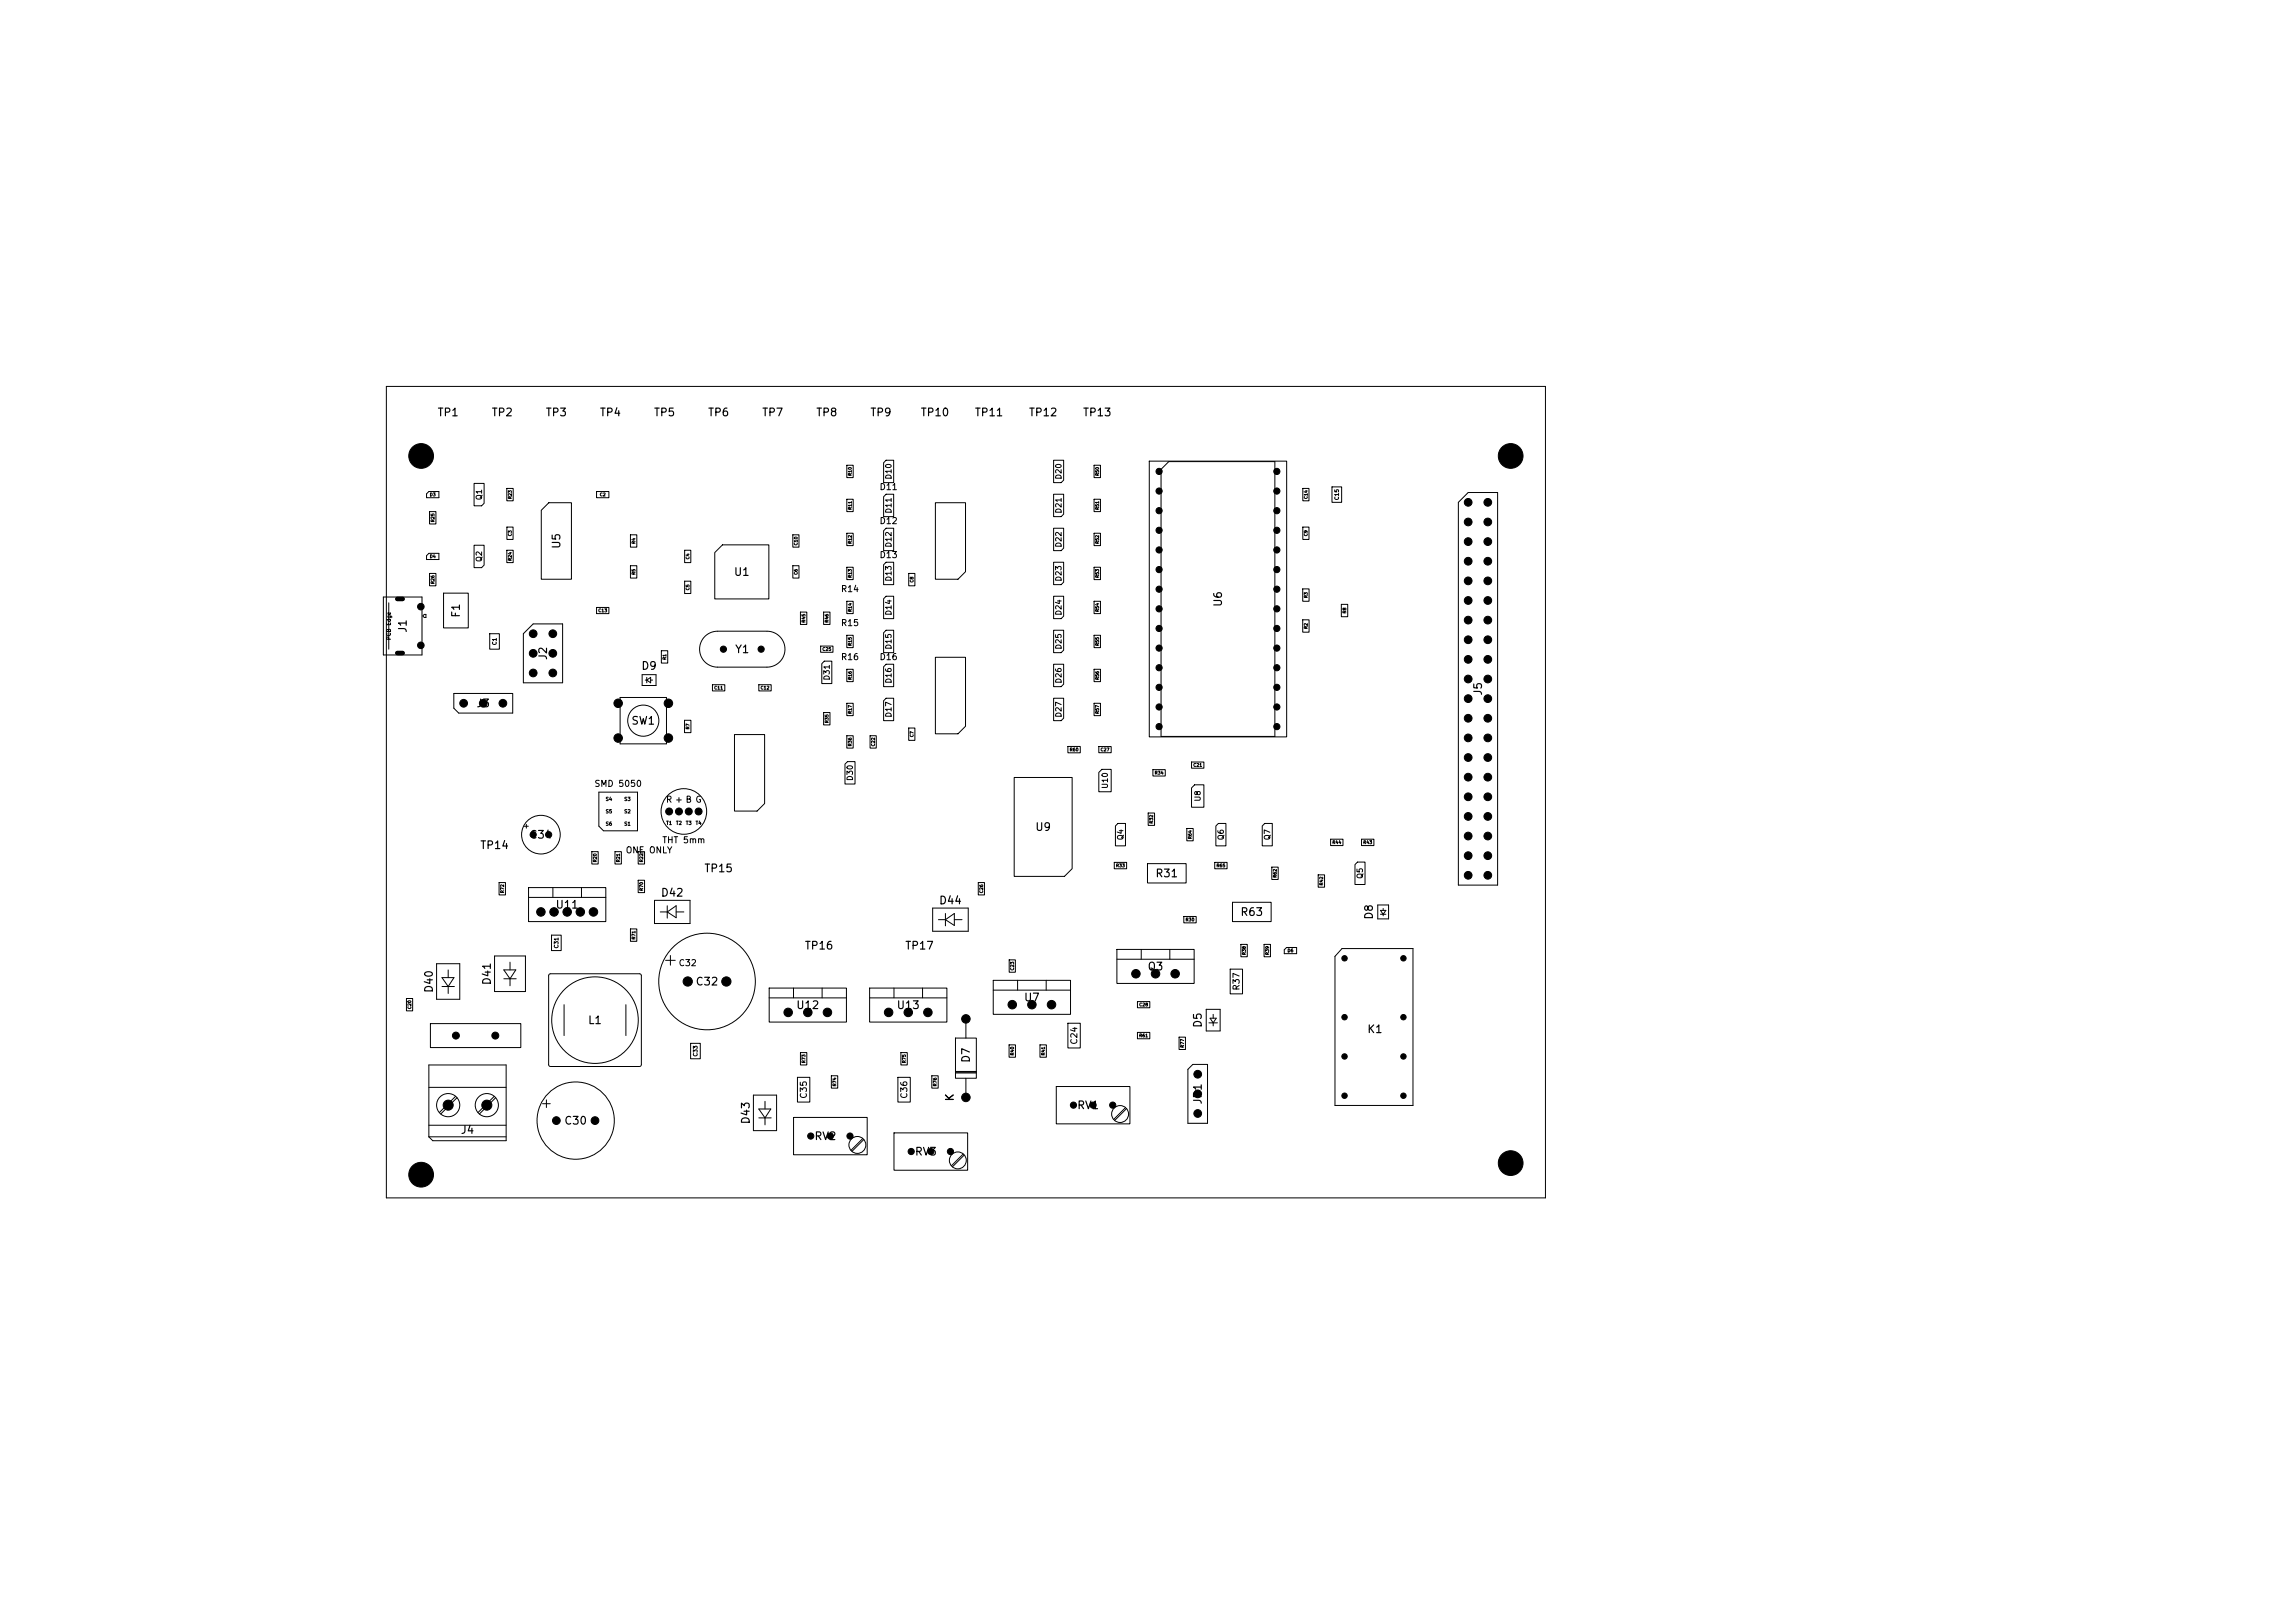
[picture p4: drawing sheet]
<svg xmlns="http://www.w3.org/2000/svg" width="297mm" height="210mm" viewBox="0 0 297 210" stroke-linecap="round" stroke-linejoin="round" font-family="sans-serif">
<defs><g id="words">
<g font-size="1">
<text x="56.5" y="54.1">TP1</text>
<text x="63.5" y="54.1">TP2</text>
<text x="70.5" y="54.1">TP3</text>
<text x="77.5" y="54.1">TP4</text>
<text x="84.5" y="54.1">TP5</text>
<text x="91.5" y="54.1">TP6</text>
<text x="98.5" y="54.1">TP7</text>
<text x="105.5" y="54.1">TP8</text>
<text x="112.5" y="54.1">TP9</text>
<text x="119.1" y="54.1">TP10</text>
<text x="126.1" y="54.1">TP11</text>
<text x="133.1" y="54.1">TP12</text>
<text x="140.1" y="54.1">TP13</text>
<text x="72.8" y="71.1" transform="rotate(-90 72.8 71.1)">U5</text>
<text x="94.9" y="74.8">U1</text>
<text x="52.9" y="82" transform="rotate(-90 52.9 82)">J1</text>
<text x="59.8" y="80" transform="rotate(-90 59.8 80)">F1</text>
<text x="158.4" y="78.6" transform="rotate(-90 158.4 78.6)">U6</text>
<text x="71" y="85.5" transform="rotate(-90 71 85.5)">J2</text>
<text x="82.9" y="86.9">D9</text>
<text x="95.1" y="84.8">Y1</text>
<text x="61.6" y="91.8">J3</text>
<text x="81.6" y="94">SW1</text>
<text x="192" y="90.1" transform="rotate(-90 192 90.1)">J5</text>
<text x="133.9" y="107.8">U9</text>
<text x="62.1" y="110.1">TP14</text>
<text x="68.4" y="108.8">C34</text>
<text x="91.1" y="113.1">TP15</text>
<text x="149.4" y="113.8">R31</text>
<text x="71.8" y="117.8">U11</text>
<text x="85.4" y="116.3">D42</text>
<text x="121.4" y="117.3">D44</text>
<text x="160.4" y="118.8">R63</text>
<text x="177.9" y="119.1" transform="rotate(-90 177.9 119.1)">D8</text>
<text x="104.1" y="123.1">TP16</text>
<text x="117.1" y="123.1">TP17</text>
<text x="148.4" y="125.8">Q3</text>
<text x="56.3" y="128.6" transform="rotate(-90 56.3 128.6)">D40</text>
<text x="63.8" y="127.6" transform="rotate(-90 63.8 127.6)">D41</text>
<text x="89.9" y="127.8">C32</text>
<text x="103" y="130.8">U12</text>
<text x="116" y="130.8">U13</text>
<text x="132.4" y="129.8">U7</text>
<text x="76" y="132.8">L1</text>
<text x="125.8" y="137.6" transform="rotate(-90 125.8 137.6)">D7</text>
<text x="155.8" y="133.1" transform="rotate(-90 155.8 133.1)">D5</text>
<text x="176.9" y="133.9">K1</text>
<text x="123.7" y="142.6" transform="rotate(-90 123.7 142.6)">K</text>
<text x="139.3" y="143.8">RV1</text>
<text x="155.8" y="143" transform="rotate(-90 155.8 143)">JP1</text>
<text x="59.5" y="147">J4</text>
<text x="72.9" y="145.8">C30</text>
<text x="97.3" y="145.6" transform="rotate(-90 97.3 145.6)">D43</text>
<text x="105.3" y="147.8">RV2</text>
<text x="118.3" y="149.8">RV3</text>
</g>
<g font-size=".8">
<text x="113.8" y="63.6">D11</text>
<text x="113.8" y="68">D12</text>
<text x="108.8" y="76.8">R14</text>
<text x="113.8" y="72.4">D13</text>
<text x="108.8" y="81.2">R15</text>
<text x="108.8" y="85.6">R16</text>
<text x="113.8" y="85.6">D16</text>
<text x="76.9" y="102">SMD 5050</text>
<text x="86.1" y="104.1">R + B G</text>
<text x="80.9" y="110.6">ONE ONLY</text>
<text x="85.6" y="109.3">THT 5mm</text>
<text x="87.8" y="125.2">C32</text>
<text x="160.6" y="128.2" transform="rotate(-90 160.6 128.2)">R37</text>
<text x="139.6" y="135.2" transform="rotate(-90 139.6 135.2)">C24</text>
<text x="104.6" y="142.2" transform="rotate(-90 104.6 142.2)">C35</text>
<text x="117.6" y="142.2" transform="rotate(-90 117.6 142.2)">C36</text>
</g>
<g font-size=".7">
<text x="62.5" y="64.8" transform="rotate(-90 62.5 64.8)">Q1</text>
<text x="115.5" y="62.1" transform="rotate(-90 115.5 62.1)">D10</text>
<text x="137.5" y="62.1" transform="rotate(-90 137.5 62.1)">D20</text>
<text x="115.5" y="70.9" transform="rotate(-90 115.5 70.9)">D12</text>
<text x="115.5" y="66.5" transform="rotate(-90 115.5 66.5)">D11</text>
<text x="137.5" y="70.9" transform="rotate(-90 137.5 70.9)">D22</text>
<text x="137.5" y="66.5" transform="rotate(-90 137.5 66.5)">D21</text>
<text x="62.5" y="72.8" transform="rotate(-90 62.5 72.8)">Q2</text>
<text x="115.5" y="75.3" transform="rotate(-90 115.5 75.3)">D13</text>
<text x="137.5" y="75.3" transform="rotate(-90 137.5 75.3)">D23</text>
<text x="115.5" y="79.7" transform="rotate(-90 115.5 79.7)">D14</text>
<text x="137.5" y="79.7" transform="rotate(-90 137.5 79.7)">D24</text>
<text x="107.5" y="88.1" transform="rotate(-90 107.5 88.1)">D31</text>
<text x="115.5" y="88.5" transform="rotate(-90 115.5 88.5)">D16</text>
<text x="115.5" y="84.1" transform="rotate(-90 115.5 84.1)">D15</text>
<text x="137.5" y="88.5" transform="rotate(-90 137.5 88.5)">D26</text>
<text x="137.5" y="84.1" transform="rotate(-90 137.5 84.1)">D25</text>
<text x="115.5" y="92.9" transform="rotate(-90 115.5 92.9)">D17</text>
<text x="137.5" y="92.9" transform="rotate(-90 137.5 92.9)">D27</text>
<text x="110.5" y="101.1" transform="rotate(-90 110.5 101.1)">D30</text>
<text x="143.5" y="102.1" transform="rotate(-90 143.5 102.1)">U10</text>
<text x="155.5" y="103.8" transform="rotate(-90 155.5 103.8)">U8</text>
<text x="145.5" y="108.8" transform="rotate(-90 145.5 108.8)">Q4</text>
<text x="158.5" y="108.8" transform="rotate(-90 158.5 108.8)">Q6</text>
<text x="164.5" y="108.8" transform="rotate(-90 164.5 108.8)">Q7</text>
<text x="176.5" y="113.8" transform="rotate(-90 176.5 113.8)">Q5</text>
</g>
<g font-size=".5">
<text x="173.4" y="64.8" transform="rotate(-90 173.4 64.8)">C15</text>
<text x="50.7" y="82.9" transform="rotate(-90 50.7 82.9)">PCB Edge</text>
<text x="64.4" y="83.5" transform="rotate(-90 64.4 83.5)">C1</text>
<text x="72.4" y="122.8" transform="rotate(-90 72.4 122.8)">C31</text>
<text x="90.4" y="136.8" transform="rotate(-90 90.4 136.8)">C33</text>
</g>
<g font-size=".4">
<text x="55.6" y="64.3">D3</text>
<text x="66.3" y="64.6" transform="rotate(-90 66.3 64.6)">R23</text>
<text x="77.6" y="64.3">C2</text>
<text x="110.3" y="61.6" transform="rotate(-90 110.3 61.6)">R10</text>
<text x="142.3" y="61.6" transform="rotate(-90 142.3 61.6)">R50</text>
<text x="169.3" y="64.6" transform="rotate(-90 169.3 64.6)">C14</text>
<text x="56.3" y="67.6" transform="rotate(-90 56.3 67.6)">R25</text>
<text x="66.3" y="69.4" transform="rotate(-90 66.3 69.4)">C3</text>
<text x="82.3" y="70.4" transform="rotate(-90 82.3 70.4)">R4</text>
<text x="103.3" y="70.6" transform="rotate(-90 103.3 70.6)">C10</text>
<text x="110.3" y="70.4" transform="rotate(-90 110.3 70.4)">R12</text>
<text x="110.3" y="66" transform="rotate(-90 110.3 66)">R11</text>
<text x="142.3" y="70.4" transform="rotate(-90 142.3 70.4)">R52</text>
<text x="142.3" y="66" transform="rotate(-90 142.3 66)">R51</text>
<text x="169.3" y="69.4" transform="rotate(-90 169.3 69.4)">C9</text>
<text x="55.6" y="72.3">D4</text>
<text x="56.3" y="75.6" transform="rotate(-90 56.3 75.6)">R26</text>
<text x="66.3" y="72.6" transform="rotate(-90 66.3 72.6)">R24</text>
<text x="82.3" y="74.4" transform="rotate(-90 82.3 74.4)">R5</text>
<text x="89.3" y="76.4" transform="rotate(-90 89.3 76.4)">C5</text>
<text x="89.3" y="72.4" transform="rotate(-90 89.3 72.4)">C4</text>
<text x="103.3" y="74.4" transform="rotate(-90 103.3 74.4)">C6</text>
<text x="110.3" y="74.8" transform="rotate(-90 110.3 74.8)">R13</text>
<text x="118.3" y="75.4" transform="rotate(-90 118.3 75.4)">C8</text>
<text x="142.3" y="74.8" transform="rotate(-90 142.3 74.8)">R53</text>
<text x="169.3" y="77.4" transform="rotate(-90 169.3 77.4)">R3</text>
<text x="77.4" y="79.3">C13</text>
<text x="104.3" y="80.6" transform="rotate(-90 104.3 80.6)">R45</text>
<text x="107.3" y="80.6" transform="rotate(-90 107.3 80.6)">R46</text>
<text x="110.3" y="83.6" transform="rotate(-90 110.3 83.6)">R15</text>
<text x="110.3" y="79.2" transform="rotate(-90 110.3 79.2)">R14</text>
<text x="142.3" y="83.6" transform="rotate(-90 142.3 83.6)">R55</text>
<text x="142.3" y="79.2" transform="rotate(-90 142.3 79.2)">R54</text>
<text x="169.3" y="81.4" transform="rotate(-90 169.3 81.4)">R2</text>
<text x="174.3" y="79.4" transform="rotate(-90 174.3 79.4)">R8</text>
<text x="86.3" y="85.4" transform="rotate(-90 86.3 85.4)">R1</text>
<text x="92.4" y="89.3">C11</text>
<text x="98.4" y="89.3">C12</text>
<text x="106.4" y="84.3">C25</text>
<text x="110.3" y="88" transform="rotate(-90 110.3 88)">R16</text>
<text x="142.3" y="88" transform="rotate(-90 142.3 88)">R56</text>
<text x="89.3" y="94.4" transform="rotate(-90 89.3 94.4)">R7</text>
<text x="107.3" y="93.6" transform="rotate(-90 107.3 93.6)">R35</text>
<text x="110.3" y="92.4" transform="rotate(-90 110.3 92.4)">R17</text>
<text x="118.3" y="95.4" transform="rotate(-90 118.3 95.4)">C7</text>
<text x="142.3" y="92.4" transform="rotate(-90 142.3 92.4)">R57</text>
<text x="110.3" y="96.6" transform="rotate(-90 110.3 96.6)">R36</text>
<text x="113.3" y="96.6" transform="rotate(-90 113.3 96.6)">C22</text>
<text x="138.4" y="97.3">R60</text>
<text x="142.4" y="97.3">C27</text>
<text x="149.4" y="100.3">R34</text>
<text x="154.4" y="99.3">C21</text>
<text x="78.3" y="103.7">S4</text>
<text x="78.3" y="105.3">S5</text>
<text x="78.3" y="106.9">S6</text>
<text x="80.7" y="103.7">S3</text>
<text x="80.7" y="105.3">S2</text>
<text x="80.7" y="106.9">S1</text>
<text x="86.2" y="106.8">T1</text>
<text x="87.4" y="106.8">T2</text>
<text x="88.7" y="106.8">T3</text>
<text x="90" y="106.8">T4</text>
<text x="149.3" y="106.6" transform="rotate(-90 149.3 106.6)">R32</text>
<text x="77.3" y="111.6" transform="rotate(-90 77.3 111.6)">R20</text>
<text x="80.3" y="111.6" transform="rotate(-90 80.3 111.6)">R21</text>
<text x="83.3" y="111.6" transform="rotate(-90 83.3 111.6)">R22</text>
<text x="144.4" y="112.3">R33</text>
<text x="154.3" y="108.6" transform="rotate(-90 154.3 108.6)">R64</text>
<text x="157.4" y="112.3">R65</text>
<text x="165.3" y="113.6" transform="rotate(-90 165.3 113.6)">R62</text>
<text x="172.4" y="109.3">R44</text>
<text x="176.4" y="109.3">R43</text>
<text x="65.3" y="115.6" transform="rotate(-90 65.3 115.6)">R72</text>
<text x="83.3" y="115.3" transform="rotate(-90 83.3 115.3)">R70</text>
<text x="127.3" y="115.6" transform="rotate(-90 127.3 115.6)">C26</text>
<text x="153.4" y="119.3">R30</text>
<text x="171.3" y="114.6" transform="rotate(-90 171.3 114.6)">R42</text>
<text x="82.3" y="121.6" transform="rotate(-90 82.3 121.6)">R71</text>
<text x="131.3" y="125.6" transform="rotate(-90 131.3 125.6)">C23</text>
<text x="161.3" y="123.6" transform="rotate(-90 161.3 123.6)">R38</text>
<text x="164.3" y="123.6" transform="rotate(-90 164.3 123.6)">R39</text>
<text x="166.6" y="123.3">D6</text>
<text x="53.3" y="130.6" transform="rotate(-90 53.3 130.6)">C20</text>
<text x="147.4" y="130.3">C28</text>
<text x="104.3" y="137.6" transform="rotate(-90 104.3 137.6)">R73</text>
<text x="117.3" y="137.6" transform="rotate(-90 117.3 137.6)">R75</text>
<text x="131.3" y="136.6" transform="rotate(-90 131.3 136.6)">R40</text>
<text x="135.3" y="136.6" transform="rotate(-90 135.3 136.6)">R41</text>
<text x="147.4" y="134.3">R61</text>
<text x="153.3" y="135.6" transform="rotate(-90 153.3 135.6)">R77</text>
<text x="108.3" y="140.6" transform="rotate(-90 108.3 140.6)">R74</text>
<text x="121.3" y="140.6" transform="rotate(-90 121.3 140.6)">R76</text>
</g>
</g></defs>
<g fill="none" stroke="#000" stroke-width=".13">
<path d="M50 50h150v105h-150zM114.7 59.6h1v2.8h-1.3v-2.5zM136.3 59.6h1.3v2.5l-.3 .3h-1zM148.7 59.7h17.8v35.7h-17.8zM151.3 59.7h13.7v35.6h-14.7v-34.6zM49.6 77.3h5v7.5h-5zM50.3 78v6M54.9 79.5h.2v.4h-.2l-.2-.2zM55.2 63.9l.3-.3h1.3v.8h-1.6zM55.2 71.9l.3-.3h1.3v.8h-1.6zM55.6 74.2h.8v1.6h-.8zM55.6 66.2h.8v1.6h-.8z"/>
<path d="M57.4 76.7h3.2v4.6h-3.2zM61.3 70.6h1.4v2.5l-.4 .3h-1zM61.3 62.6h1.4v2.5l-.4 .3h-1zM65.6 63.2h.8v1.6h-.8zM65.6 71.2h.8v1.6h-.8zM65.6 68.2h.8v1.6h-.8zM71 65h3v10h-4v-9zM77.2 78.6h1.6v.8h-1.6zM77.2 63.6h1.6v.8h-1.6zM81.6 69.2h.8v1.6h-.8zM81.6 73.2h.8v1.6h-.8zM88.6 75.2h.8v1.6h-.8z"/>
<path d="M88.6 71.2h.8v1.6h-.8zM93.5 70.5h6v7h-7v-6zM102.6 73.2h.8v1.6h-.8zM102.6 69.2h.8v1.6h-.8zM103.6 79.2h.8v1.6h-.8zM106.6 79.2h.8v1.6h-.8zM109.6 60.2h.8v1.6h-.8zM109.6 64.6h.8v1.6h-.8zM109.6 77.8h.8v1.6h-.8zM109.6 73.4h.8v1.6h-.8zM109.6 69h.8v1.6h-.8zM114.7 77.1h1v2.9h-1.3v-2.5z"/>
<path d="M114.7 72.7h1v3h-1.3v-2.6zM114.7 68.3h1v3h-1.3v-2.6zM114.7 64h1v2.9h-1.3v-2.6zM117.6 74.2h.8v1.6h-.8zM121.1 65h3.8v9l-.9 1h-2.9zM136.3 72.7h1.3v2.6l-.3 .4h-1zM136.3 77.1h1.3v2.6l-.3 .3h-1zM136.3 64h1.3v2.5l-.3 .4h-1zM136.3 68.3h1.3v2.6l-.3 .4h-1zM141.6 60.2h.8v1.6h-.8zM141.6 69h.8v1.6h-.8zM141.6 77.8h.8v1.6h-.8z"/>
<path d="M141.6 73.4h.8v1.6h-.8zM141.6 64.6h.8v1.6h-.8zM168.6 76.2h.8v1.6h-.8zM168.6 68.2h.8v1.6h-.8zM168.6 63.2h.8v1.6h-.8zM172.4 63h1.2v2h-1.2zM173.6 78.2h.8v1.6h-.8zM188.7 65l1.3-1.3h3.8v50.8h-5.1zM58.7 89.7h7.6v2.6h-6.9l-.7-.7zM63.4 82h1.2v2h-1.2zM67.7 82l1.3-1.3h3.8v7.7h-5.1zM80.2 90.3h6v6h-6z"/>
<path d="M83.1 87.3h1.8v1.4h-1.8zM83.5 88h.2M83.7 87.7v.7M83.7 88l.5-.3v.7zM84.2 88h.2M85.6 84.2h.8v1.6h-.8zM88.6 93.2h.8v1.6h-.8zM91.2 82.4a2.33 2.33 0 0 1 1.7-.7h6.4a2.33 2.33 0 0 1 2.3 2.3 2.33 2.33 0 0 1-2.3 2.3h-6.4a2.33 2.33 0 0 1-2.2-1.4 2.33 2.33 0 0 1 .5-2.5zM92.2 88.6h1.6v.8h-1.6zM95.1 95.1h3.9v8.9l-1 1h-2.9zM98.2 88.6h1.6v.8h-1.6zM106.2 83.6h1.6v.8h-1.6z"/>
<path d="M106.6 92.2h.8v1.6h-.8zM106.7 85.6h1v2.8h-1.3v-2.5zM109.6 82.2h.8v1.6h-.8zM109.6 91h.8v1.6h-.8zM109.6 86.6h.8v1.6h-.8zM109.6 95.2h.8v1.6h-.8zM109.7 98.5h1v2.9h-1.3v-2.5zM112.6 95.2h.8v1.6h-.8zM114.4 86.3l.3-.3h1v2.8h-1.3zM114.7 90.4h1v2.9h-1.3v-2.6zM114.7 81.6h1v2.8h-1.3v-2.5zM117.6 94.2h.8v1.6h-.8z"/>
<path d="M121.1 85.1h3.8v8.9l-.9 1h-2.9zM136.3 86h1.3v2.5l-.3 .3h-1zM136.3 81.6h1.3v2.5l-.3 .3h-1zM136.3 90.4h1.3v2.5l-.3 .4h-1zM138.2 96.6h1.6v.8h-1.6zM141.6 82.2h.8v1.6h-.8zM141.6 86.6h.8v1.6h-.8zM141.6 91h.8v1.6h-.8zM142.2 96.6h1.6v.8h-1.6zM142.6 99.5h1.2v2.9h-1.6v-2.4zM149.2 99.6h1.6v.8h-1.6zM154.2 98.6h1.6v.8h-1.6z"/>
<path d="M168.6 80.2h.8v1.6h-.8zM64.6 114.2h.8v1.6h-.8zM67.9 106.9h.5M68.1 106.7v.5M68.4 114.8h10v4.4h-10zM68.4 116.1h10M71.5 114.9v1.2M75.2 114.9v1.2M76.6 110.2h.8v1.6h-.8zM77.5 102.5h5v5h-4.4l-.6-.6zM79.6 110.2h.8v1.6h-.8zM82.6 113.9h.8v1.6h-.8z"/>
<path d="M82.6 110.2h.8v1.6h-.8zM84.7 116.5h4.6v3h-4.6zM85.4 118h1M86.4 117.2v1.6M86.4 118l1.1-.8v1.6zM87.5 118h1M120.7 117.5h4.6v3h-4.6zM121.4 119h1M122.4 118.2v1.6M122.4 119l1.1-.8v1.6zM123.5 119h1M126.6 114.2h.8v1.6h-.8z"/>
<path d="M131.2 100.6h7.6v11.8l-1 1h-6.6zM144.2 111.6h1.6v.8h-1.6zM144.7 106.5h.9v3h-1.3v-2.6zM148.5 111.8h5v2.4h-5zM148.6 105.2h.8v1.6h-.8zM153.2 118.6h1.6v.8h-1.6zM153.6 107.2h.8v1.6h-.8zM154.6 101.5h1.2v2.9h-1.6v-2.4zM157.2 111.6h1.6v.8h-1.6zM157.7 106.5h.9v3h-1.3v-2.6zM159.5 116.8h5v2.4h-5zM163.3 106.9l.4-.4h.9v3h-1.3z"/>
<path d="M164.6 112.2h.8v1.6h-.8zM170.6 113.2h.8v1.6h-.8zM172.2 108.6h1.6v.8h-1.6zM175.7 111.5h.9v3h-1.3v-2.6zM176.2 108.6h1.6v.8h-1.6zM178.3 117.1h1.4v1.8h-1.4zM178.7 117.8h.6l-.3 .5zM178.7 118.3h.6M179 117.6v.2M179 118.3v.2M52.6 129.2h.8v1.6h-.8zM55.5 137.8h10v9.8h-9.5l-.5-.5z"/>
<path d="M55.7 132.5h11.7v3h-11.7zM56.5 124.7h3v4.6h-3zM57.2 127.6h1.6M57.2 126.5h1.6l-.8 1.1zM58 125.5v1M58 127.6v1M64 123.7h4v4.6h-4zM65.2 126.6h1.6M65.2 125.5h1.6l-.8 1.1zM66 124.5v1M66 126.6v1M71.1 126.1l.2-.1h11.4l.2 .1 .1 .2v11.5l-.1 .1-.2 .1h-11.4l-.2-.1-.1-.1v-11.6z"/>
<path d="M71.4 121h1.2v2h-1.2zM73 130v4M81 130v4M81.6 120.2h.8v1.6h-.8zM86.1 124.3h1.3M86.8 123.6v1.3M89.4 135h1.2v2h-1.2zM99.5 129.1h10M99.5 127.8h10v4.4h-10zM102.7 127.9v1.2M103.2 139.4h1.6v3.2h-1.6zM103.6 136.2h.8v1.6h-.8z"/>
<path d="M106.4 127.9v1.2M107.6 139.2h.8v1.6h-.8zM112.5 129.1h10M112.5 127.8h10v4.4h-10zM115.7 127.9v1.2M116.2 139.4h1.6v3.2h-1.6zM116.6 136.2h.8v1.6h-.8zM119.4 127.9v1.2M120.6 139.2h.8v1.6h-.8zM123.6 134.3h2.8v5.2h-2.8zM123.6 138.6h2.7M123.6 138.7h2.7"/>
<path d="M123.6 138.8h2.7M125 131.8v2.5M125 139.5v2.5M128.5 126.8h10v4.4h-10zM128.5 128.1h10M130.6 135.2h.8v1.6h-.8zM130.6 124.2h.8v1.6h-.8zM131.7 126.9v1.2M134.6 135.2h.8v1.6h-.8zM135.4 126.9v1.2M138.2 132.4h1.6v3.2h-1.6zM144.5 122.8h10v4.4h-10z"/>
<path d="M144.5 124.1h10M147.2 133.6h1.6v.8h-1.6zM147.2 129.6h1.6v.8h-1.6zM147.7 122.9v1.2M151.4 122.9v1.2M152.6 134.2h.8v1.6h-.8zM153.7 138.4l.7-.7h1.9v7.7h-2.6zM156.1 130.6h1.8v2.8h-1.8zM156.4 132.4h1.1M156.6 131.8h.8l-.4 .6zM157 131.3v.5M157 132.4v.4"/>
<path d="M159.2 125.4h1.6v3.2h-1.6zM160.6 122.2h.8v1.6h-.8zM163.6 122.2h.8v1.6h-.8zM166.5 122.6h1.3v.8h-1.6v-.5zM173.7 122.7h9.2v20.3h-10.1v-19.2zM55.5 140.7h10M55.5 145.6h10M55.5 147.1h10M59 141.9l-2.1 2.1M59.1 142l-2.1 2.1M64 141.9l-2.1 2.1M64.1 142l-2.1 2.1"/>
<path d="M70.2 142.8h1M70.7 142.3v1M97.5 141.7h3v4.6h-3zM98.2 144.6h1.6M98.2 143.5h1.6l-.8 1.1zM99 142.5v1M99 144.6v1M102.7 144.6h9.5v4.8h-9.5zM111.7 147.3l-1.6 1.5M111.8 147.5l-1.5 1.5M115.7 146.6h9.5v4.8h-9.5zM124.7 149.3l-1.6 1.5"/>
<path d="M124.8 149.5l-1.5 1.5M136.7 140.6h9.5v4.8h-9.5zM145.7 143.3l-1.6 1.5M145.8 143.5l-1.5 1.5"/>
<circle cx="83.2" cy="93.3" r="2.02"/>
<circle cx="70" cy="108" r="2.5"/>
<circle cx="88.5" cy="105" r="2.95"/>
<circle cx="77" cy="132" r="5.6"/>
<circle cx="91.5" cy="127" r="6.2"/>
<circle cx="58" cy="143" r="1.5"/>
<circle cx="63" cy="143" r="1.5"/>
<circle cx="74.5" cy="145" r="5"/>
<circle cx="111" cy="148.1" r="1.09"/>
<circle cx="124" cy="150.1" r="1.09"/>
<circle cx="145" cy="144.1" r="1.09"/>
</g>
<path d="M51.4 77.5h.7M51.4 84.5h.7" fill="none" stroke="#000" stroke-width=".6"/>
<g fill="#000" stroke="#000" stroke-width=".13">
<circle cx="54.5" cy="59" r="1.6"/>
<circle cx="195.5" cy="59" r="1.6"/>
<circle cx="54.5" cy="78.5" r=".42"/>
<circle cx="150" cy="73.7" r=".4"/>
<circle cx="150" cy="63.5" r=".4"/>
<circle cx="150" cy="66.1" r=".4"/>
<circle cx="150" cy="71.2" r=".4"/>
<circle cx="150" cy="61" r=".4"/>
<circle cx="150" cy="76.2" r=".4"/>
<circle cx="150" cy="78.8" r=".4"/>
<circle cx="150" cy="68.6" r=".4"/>
<circle cx="165.2" cy="68.6" r=".4"/>
<circle cx="165.2" cy="66.1" r=".4"/>
<circle cx="165.2" cy="73.7" r=".4"/>
<circle cx="165.2" cy="78.8" r=".4"/>
<circle cx="165.2" cy="63.5" r=".4"/>
<circle cx="165.2" cy="61" r=".4"/>
<circle cx="165.2" cy="76.2" r=".4"/>
<circle cx="165.2" cy="71.2" r=".4"/>
<circle cx="190" cy="72.6" r=".5"/>
<circle cx="190" cy="65" r=".5"/>
<circle cx="190" cy="70.1" r=".5"/>
<circle cx="190" cy="75.2" r=".5"/>
<circle cx="190" cy="77.7" r=".5"/>
<circle cx="190" cy="67.5" r=".5"/>
<circle cx="192.5" cy="70.1" r=".5"/>
<circle cx="192.5" cy="65" r=".5"/>
<circle cx="192.5" cy="72.6" r=".5"/>
<circle cx="192.5" cy="77.7" r=".5"/>
<circle cx="192.5" cy="75.2" r=".5"/>
<circle cx="192.5" cy="67.5" r=".5"/>
<circle cx="54.5" cy="83.5" r=".42"/>
<circle cx="60" cy="91" r=".5"/>
<circle cx="62.5" cy="91" r=".5"/>
<circle cx="65.1" cy="91" r=".5"/>
<circle cx="69" cy="84.5" r=".5"/>
<circle cx="69" cy="87.1" r=".5"/>
<circle cx="69" cy="82" r=".5"/>
<circle cx="71.5" cy="84.5" r=".5"/>
<circle cx="71.5" cy="87.1" r=".5"/>
<circle cx="71.5" cy="82" r=".5"/>
<circle cx="80" cy="95.5" r=".55"/>
<circle cx="80" cy="91" r=".55"/>
<circle cx="86.5" cy="95.5" r=".55"/>
<circle cx="86.5" cy="91" r=".55"/>
<circle cx="93.6" cy="84" r=".4"/>
<circle cx="98.5" cy="84" r=".4"/>
<circle cx="150" cy="88.9" r=".4"/>
<circle cx="150" cy="94" r=".4"/>
<circle cx="150" cy="91.5" r=".4"/>
<circle cx="150" cy="86.4" r=".4"/>
<circle cx="150" cy="83.9" r=".4"/>
<circle cx="150" cy="81.3" r=".4"/>
<circle cx="165.2" cy="86.4" r=".4"/>
<circle cx="165.2" cy="88.9" r=".4"/>
<circle cx="165.2" cy="94" r=".4"/>
<circle cx="165.2" cy="81.3" r=".4"/>
<circle cx="165.2" cy="91.5" r=".4"/>
<circle cx="165.2" cy="83.9" r=".4"/>
<circle cx="190" cy="85.3" r=".5"/>
<circle cx="190" cy="80.2" r=".5"/>
<circle cx="190" cy="95.5" r=".5"/>
<circle cx="190" cy="82.8" r=".5"/>
<circle cx="190" cy="92.9" r=".5"/>
<circle cx="190" cy="98" r=".5"/>
<circle cx="190" cy="90.4" r=".5"/>
<circle cx="190" cy="87.9" r=".5"/>
<circle cx="192.5" cy="92.9" r=".5"/>
<circle cx="192.5" cy="87.9" r=".5"/>
<circle cx="192.5" cy="90.4" r=".5"/>
<circle cx="192.5" cy="95.5" r=".5"/>
<circle cx="192.5" cy="80.2" r=".5"/>
<circle cx="192.5" cy="98" r=".5"/>
<circle cx="192.5" cy="82.8" r=".5"/>
<circle cx="192.5" cy="85.3" r=".5"/>
<circle cx="69" cy="108" r=".4"/>
<circle cx="70" cy="118" r=".55"/>
<circle cx="71" cy="108" r=".4"/>
<circle cx="71.7" cy="118" r=".55"/>
<circle cx="73.4" cy="118" r=".55"/>
<circle cx="75.1" cy="118" r=".55"/>
<circle cx="76.8" cy="118" r=".55"/>
<circle cx="86.6" cy="105" r=".45"/>
<circle cx="87.9" cy="105" r=".45"/>
<circle cx="89.1" cy="105" r=".45"/>
<circle cx="90.4" cy="105" r=".45"/>
<circle cx="190" cy="105.6" r=".5"/>
<circle cx="190" cy="108.2" r=".5"/>
<circle cx="190" cy="100.6" r=".5"/>
<circle cx="190" cy="103.1" r=".5"/>
<circle cx="190" cy="113.3" r=".5"/>
<circle cx="190" cy="110.7" r=".5"/>
<circle cx="192.5" cy="113.3" r=".5"/>
<circle cx="192.5" cy="110.7" r=".5"/>
<circle cx="192.5" cy="100.6" r=".5"/>
<circle cx="192.5" cy="105.6" r=".5"/>
<circle cx="192.5" cy="103.1" r=".5"/>
<circle cx="192.5" cy="108.2" r=".5"/>
<circle cx="59" cy="134" r=".45"/>
<circle cx="64.1" cy="134" r=".45"/>
<circle cx="89" cy="127" r=".6"/>
<circle cx="94" cy="127" r=".6"/>
<circle cx="102" cy="131" r=".55"/>
<circle cx="104.5" cy="131" r=".55"/>
<circle cx="107.1" cy="131" r=".55"/>
<circle cx="115" cy="131" r=".55"/>
<circle cx="117.5" cy="131" r=".55"/>
<circle cx="120.1" cy="131" r=".55"/>
<circle cx="125" cy="131.8" r=".55"/>
<circle cx="131" cy="130" r=".55"/>
<circle cx="133.5" cy="130" r=".55"/>
<circle cx="136.1" cy="130" r=".55"/>
<circle cx="147" cy="126" r=".55"/>
<circle cx="149.5" cy="126" r=".55"/>
<circle cx="152.1" cy="126" r=".55"/>
<circle cx="155" cy="139" r=".5"/>
<circle cx="174" cy="124" r=".35"/>
<circle cx="174" cy="136.7" r=".35"/>
<circle cx="174" cy="131.6" r=".35"/>
<circle cx="181.6" cy="124" r=".35"/>
<circle cx="181.6" cy="136.7" r=".35"/>
<circle cx="181.6" cy="131.6" r=".35"/>
<circle cx="54.5" cy="152" r="1.6"/>
<circle cx="58" cy="143" r=".65"/>
<circle cx="63" cy="143" r=".65"/>
<circle cx="72" cy="145" r=".5"/>
<circle cx="77" cy="145" r=".5"/>
<circle cx="104.9" cy="147" r=".4"/>
<circle cx="107.5" cy="147" r=".4"/>
<circle cx="110" cy="147" r=".4"/>
<circle cx="117.9" cy="149" r=".4"/>
<circle cx="120.5" cy="149" r=".4"/>
<circle cx="123" cy="149" r=".4"/>
<circle cx="125" cy="142" r=".55"/>
<circle cx="138.9" cy="143" r=".4"/>
<circle cx="141.5" cy="143" r=".4"/>
<circle cx="144" cy="143" r=".4"/>
<circle cx="155" cy="141.5" r=".5"/>
<circle cx="155" cy="144.1" r=".5"/>
<circle cx="174" cy="141.8" r=".35"/>
<circle cx="181.6" cy="141.8" r=".35"/>
<circle cx="195.5" cy="150.5" r="1.6"/>
</g>
<use href="#words"/>
</svg>
